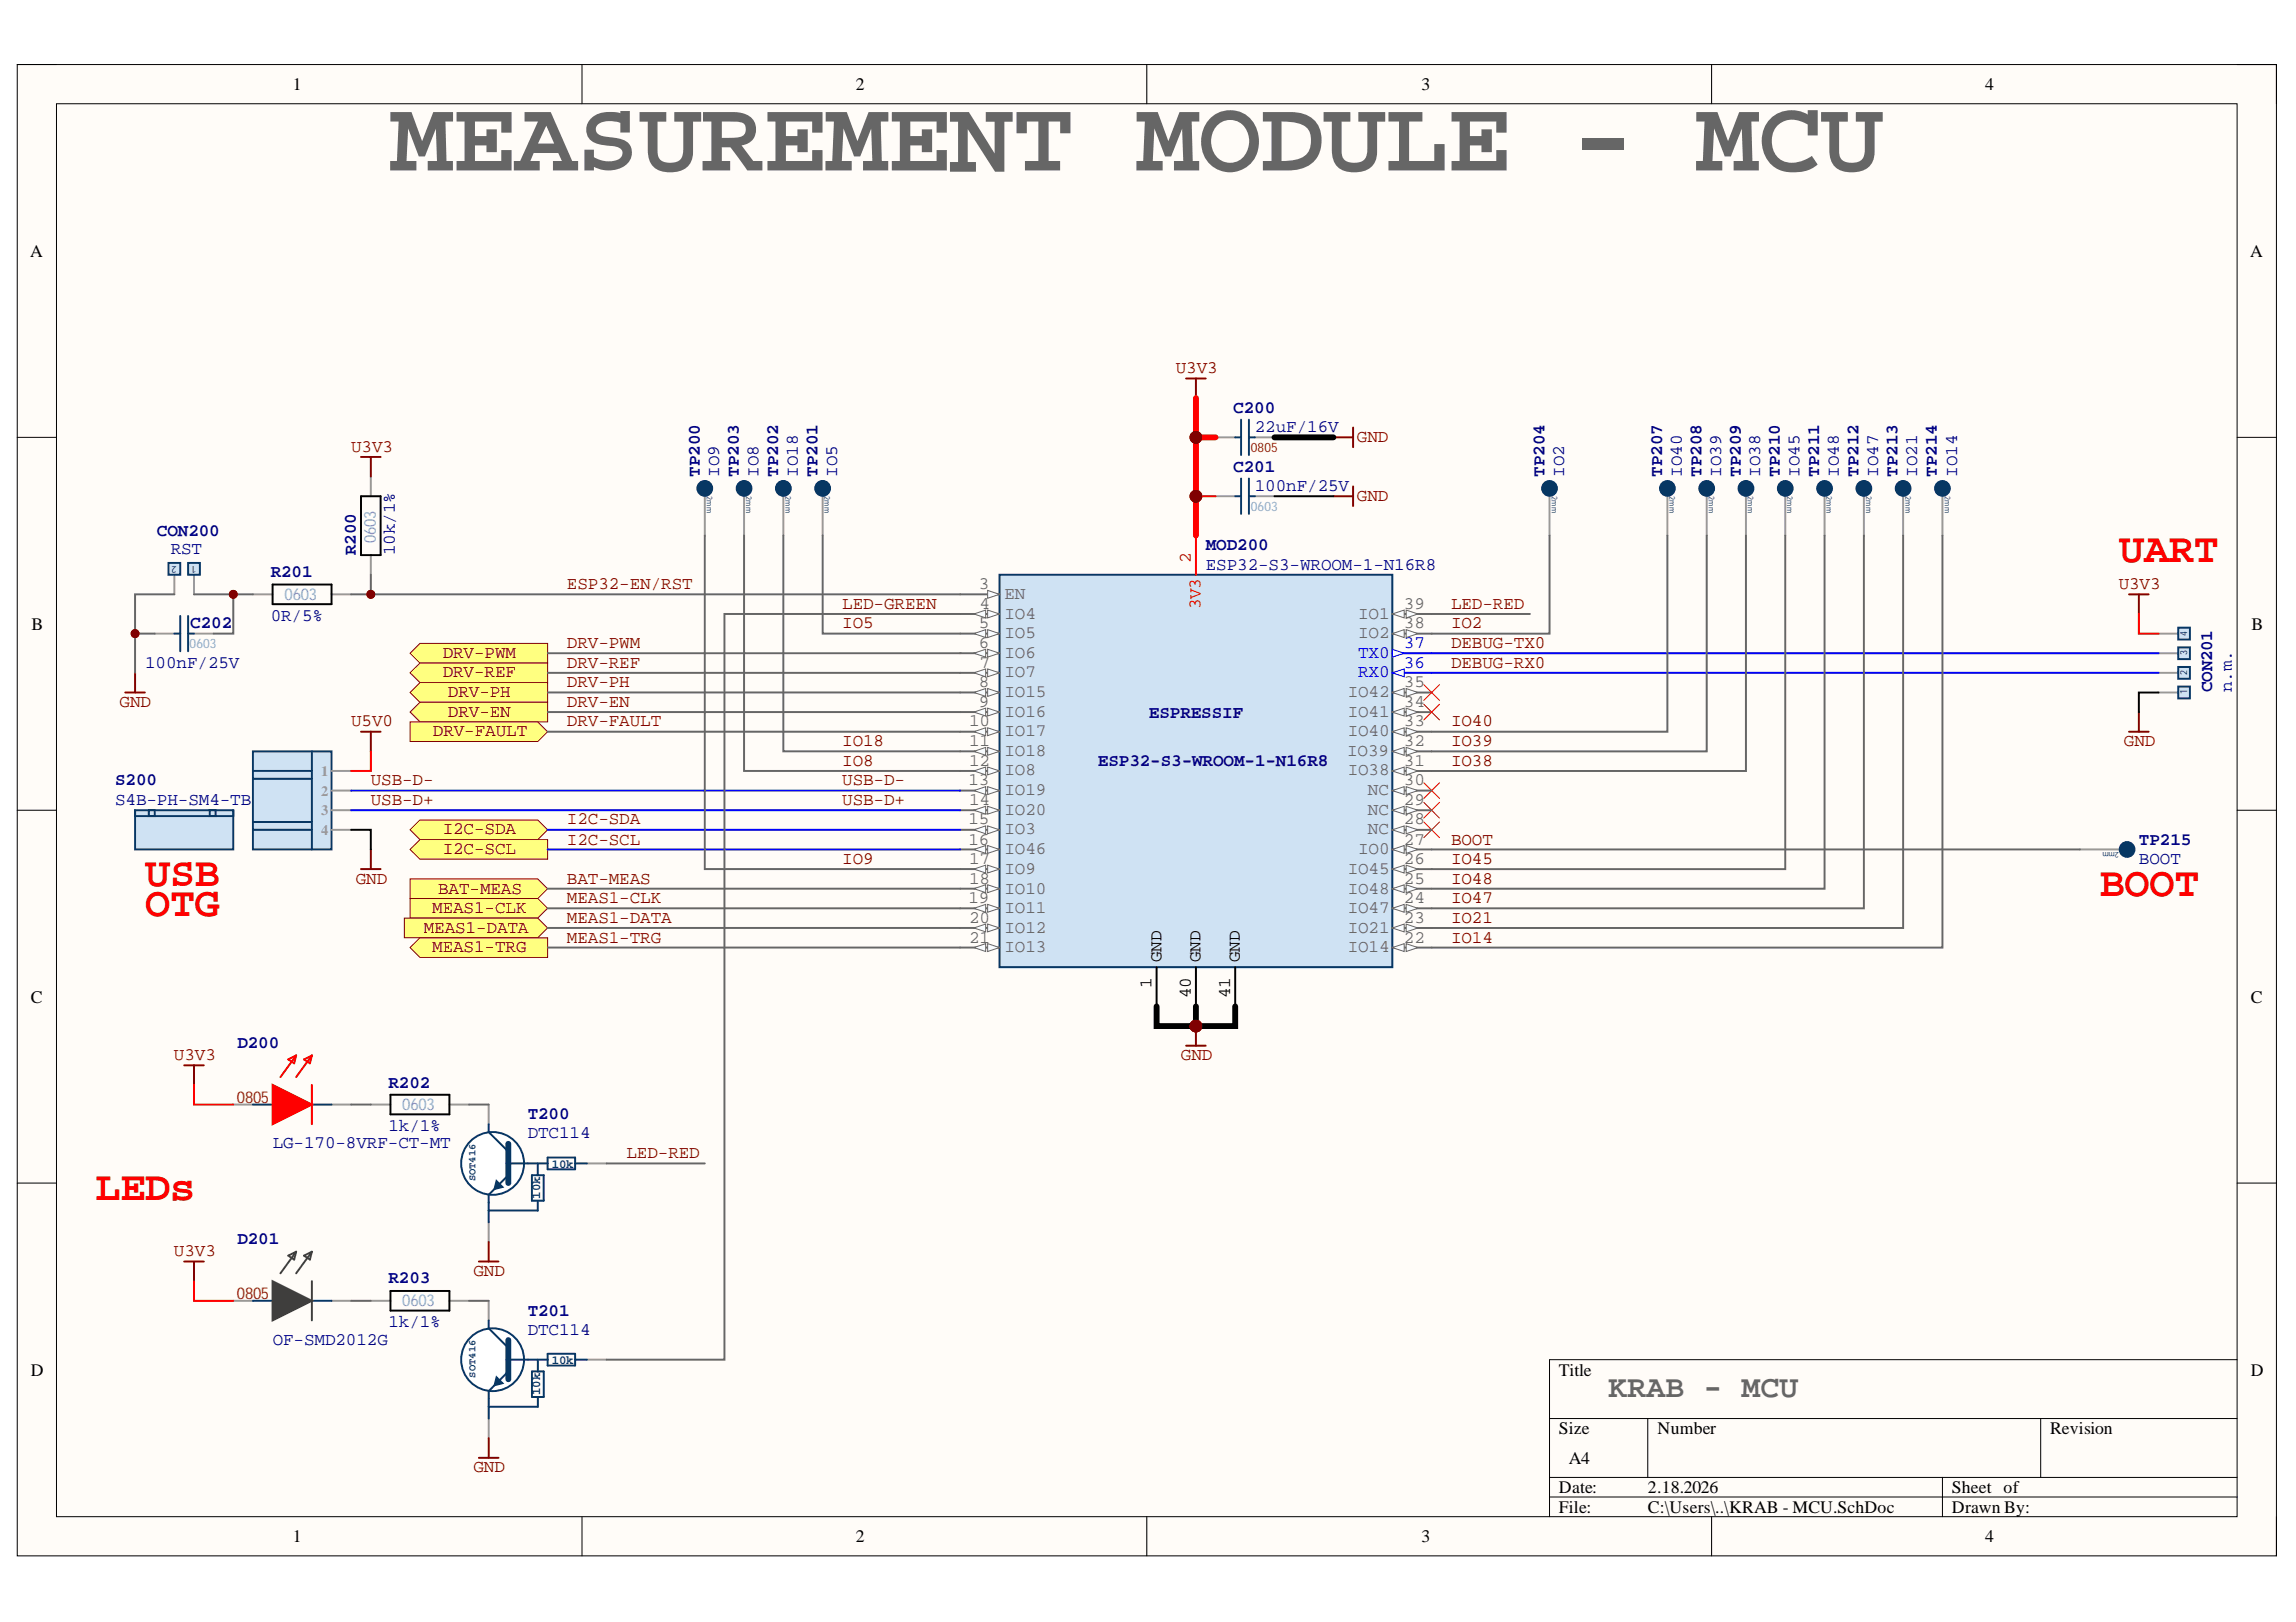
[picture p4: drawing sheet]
<svg xmlns="http://www.w3.org/2000/svg" width="297mm" height="210mm" viewBox="0 0 297 210" stroke-linecap="round" stroke-linejoin="round" font-family="sans-serif">
<defs><g id="words">
<text font-size="13.4" fill="#666" x="50.5" y="22.1">MEASUREMENT MODULE - MCU</text>
<g font-size="5.4" fill="#f00">
<text x="274.2" y="72.8">UART</text>
<text x="18.8" y="114.6">USB</text>
<text x="18.8" y="118.5">OTG</text>
<text x="271.6" y="115.9">BOOT</text>
<text x="12.4" y="155.3">LEDs</text>
</g>
<text font-size="4.1" fill="#666" x="208.1" y="180.8">KRAB - MCU</text>
<g font-size="2.3">
<text x="37.9" y="11.7">1</text>
<text x="110.7" y="11.7">2</text>
<text x="183.9" y="11.7">3</text>
<text x="256.8" y="11.7">4</text>
<text x="3.9" y="33.3">A</text>
<text x="291.1" y="33.3">A</text>
<text x="4.1" y="81.5">B</text>
<text x="291.3" y="81.5">B</text>
<text x="150.2" y="124.5" transform="rotate(-90 150.2 124.5)">GND</text>
<text x="155.3" y="124.5" transform="rotate(-90 155.3 124.5)">GND</text>
<text x="160.4" y="124.5" transform="rotate(-90 160.4 124.5)">GND</text>
<text x="4" y="129.7">C</text>
<text x="149" y="127.8" transform="rotate(-90 149 127.8)">1</text>
<text x="154.1" y="129.2" transform="rotate(-90 154.1 129.2)">40</text>
<text x="159.1" y="129.2" transform="rotate(-90 159.1 129.2)">41</text>
<text x="291.2" y="129.7">C</text>
<text x="4" y="178">D</text>
<text x="201.7" y="178">Title</text>
<text x="291.2" y="178">D</text>
<text x="201.7" y="185.6">Size</text>
<text x="214.5" y="185.6">Number</text>
<text x="265.2" y="185.6">Revision</text>
<text x="203" y="189.4">A4</text>
<text x="201.7" y="193.2">Date:</text>
<text x="201.7" y="195.8">File:</text>
<text x="213.2" y="193.2">2.18.2026</text>
<text x="213.2" y="195.8">C:\Users\..\KRAB - MCU.SchDoc</text>
<text x="252.5" y="193.2">Sheet of</text>
<text x="252.5" y="195.8">Drawn By:</text>
<text x="37.9" y="199.6">1</text>
<text x="110.7" y="199.6">2</text>
<text x="183.9" y="199.6">3</text>
<text x="256.8" y="199.6">4</text>
</g>
<g font-size="2.3" fill="#800000">
<text x="152.1" y="48.3">U3V3</text>
<text x="45.4" y="58.5">U3V3</text>
<text x="175.5" y="57.2">GND</text>
<text x="175.5" y="64.8">GND</text>
<text x="73.3" y="76.2">ESP32-EN/RST</text>
<text x="274.1" y="76.2">U3V3</text>
<text x="73.3" y="83.9">DRV-PWM</text>
<text x="109" y="78.8">LED-GREEN</text>
<text x="109" y="81.3">IO5</text>
<text x="187.7" y="83.9">DEBUG-TX0</text>
<text x="187.7" y="78.8">LED-RED</text>
<text x="187.7" y="81.3">IO2</text>
<text x="57.3" y="85.1">DRV-PWM</text>
<text x="57.3" y="87.7">DRV-REF</text>
<text x="73.3" y="86.4">DRV-REF</text>
<text x="73.3" y="88.9">DRV-PH</text>
<text x="187.7" y="86.4">DEBUG-RX0</text>
<text x="15.5" y="91.5">GND</text>
<text x="45.4" y="94">U5V0</text>
<text x="56" y="95.3">DRV-FAULT</text>
<text x="57.9" y="90.2">DRV-PH</text>
<text x="57.9" y="92.7">DRV-EN</text>
<text x="73.3" y="91.5">DRV-EN</text>
<text x="73.3" y="94">DRV-FAULT</text>
<text x="187.7" y="94">IO40</text>
<text x="48" y="101.6">USB-D-</text>
<text x="109" y="101.6">USB-D-</text>
<text x="109" y="96.5">IO18</text>
<text x="109" y="99.1">IO8</text>
<text x="187.7" y="96.5">IO39</text>
<text x="187.7" y="99.1">IO38</text>
<text x="274.8" y="96.5">GND</text>
<text x="48" y="104.1">USB-D+</text>
<text x="57.3" y="107.9">I2C-SDA</text>
<text x="73.3" y="106.7">I2C-SDA</text>
<text x="109" y="104.1">USB-D+</text>
<text x="57.3" y="110.6">I2C-SCL</text>
<text x="73.3" y="109.3">I2C-SCL</text>
<text x="109" y="111.8">IO9</text>
<text x="187.7" y="109.3">BOOT</text>
<text x="187.7" y="111.8">IO45</text>
<text x="46" y="114.4">GND</text>
<text x="55.9" y="118.2">MEAS1-CLK</text>
<text x="56.7" y="115.6">BAT-MEAS</text>
<text x="73.3" y="116.9">MEAS1-CLK</text>
<text x="73.3" y="119.4">MEAS1-DATA</text>
<text x="73.3" y="114.4">BAT-MEAS</text>
<text x="187.7" y="114.4">IO48</text>
<text x="187.7" y="116.9">IO47</text>
<text x="187.7" y="119.4">IO21</text>
<text x="54.8" y="120.7">MEAS1-DATA</text>
<text x="55.9" y="123.2">MEAS1-TRG</text>
<text x="73.3" y="122">MEAS1-TRG</text>
<text x="187.7" y="122">IO14</text>
<text x="22.5" y="137.2">U3V3</text>
<text x="152.8" y="137.2">GND</text>
<text x="81" y="149.9">LED-RED</text>
<text x="22.5" y="162.5">U3V3</text>
<text x="61.2" y="165.1">GND</text>
<text x="61.2" y="190.5">GND</text>
</g>
<g font-size="2.3" fill="#000080">
<text x="159.6" y="53.4">C200</text>
<text x="162.3" y="56">22uF/16V</text>
<text x="90.5" y="61.7" transform="rotate(-90 90.5 61.7)">TP200</text>
<text x="93.1" y="61.7" transform="rotate(-90 93.1 61.7)">IO9</text>
<text x="95.6" y="61.7" transform="rotate(-90 95.6 61.7)">TP203</text>
<text x="98.1" y="61.7" transform="rotate(-90 98.1 61.7)">IO8</text>
<text x="100.7" y="61.7" transform="rotate(-90 100.7 61.7)">TP202</text>
<text x="103.2" y="61.7" transform="rotate(-90 103.2 61.7)">IO18</text>
<text x="105.7" y="61.7" transform="rotate(-90 105.7 61.7)">TP201</text>
<text x="108.3" y="61.7" transform="rotate(-90 108.3 61.7)">IO5</text>
<text x="159.6" y="61">C201</text>
<text x="162.3" y="63.6">100nF/25V</text>
<text x="199.8" y="61.7" transform="rotate(-90 199.8 61.7)">TP204</text>
<text x="202.4" y="61.7" transform="rotate(-90 202.4 61.7)">IO2</text>
<text x="215" y="61.7" transform="rotate(-90 215 61.7)">TP207</text>
<text x="217.6" y="61.7" transform="rotate(-90 217.6 61.7)">IO40</text>
<text x="220.1" y="61.7" transform="rotate(-90 220.1 61.7)">TP208</text>
<text x="222.7" y="61.7" transform="rotate(-90 222.7 61.7)">IO39</text>
<text x="225.2" y="61.7" transform="rotate(-90 225.2 61.7)">TP209</text>
<text x="227.7" y="61.7" transform="rotate(-90 227.7 61.7)">IO38</text>
<text x="230.3" y="61.7" transform="rotate(-90 230.3 61.7)">TP210</text>
<text x="232.8" y="61.7" transform="rotate(-90 232.8 61.7)">IO45</text>
<text x="235.4" y="61.7" transform="rotate(-90 235.4 61.7)">TP211</text>
<text x="237.9" y="61.7" transform="rotate(-90 237.9 61.7)">IO48</text>
<text x="240.4" y="61.7" transform="rotate(-90 240.4 61.7)">TP212</text>
<text x="243" y="61.7" transform="rotate(-90 243 61.7)">IO47</text>
<text x="245.5" y="61.7" transform="rotate(-90 245.5 61.7)">TP213</text>
<text x="248" y="61.7" transform="rotate(-90 248 61.7)">IO21</text>
<text x="250.6" y="61.7" transform="rotate(-90 250.6 61.7)">TP214</text>
<text x="253.2" y="61.7" transform="rotate(-90 253.2 61.7)">IO14</text>
<text x="20.3" y="69.4">CON200</text>
<text x="22.1" y="71.7">RST</text>
<text x="46" y="71.8" transform="rotate(-90 46 71.8)">R200</text>
<text x="51.1" y="71.8" transform="rotate(-90 51.1 71.8)">10k/1%</text>
<text x="156" y="71.2">MOD200</text>
<text x="35" y="74.7">R201</text>
<text x="156" y="73.7">ESP32-S3-WROOM-1-N16R8</text>
<text x="24.6" y="81.3">C202</text>
<text x="35" y="80.3">0R/5%</text>
<text x="18.8" y="86.4">100nF/25V</text>
<text x="286.2" y="89.6" transform="rotate(-90 286.2 89.6)">CON201</text>
<text x="288.7" y="89.6" transform="rotate(-90 288.7 89.6)">n.m.</text>
<text x="148.6" y="93">ESPRESSIF</text>
<text x="14.9" y="101.6">S200</text>
<text x="142" y="99.1">ESP32-S3-WROOM-1-N16R8</text>
<text x="14.9" y="104.1">S4B-PH-SM4-TB</text>
<text x="276.7" y="109.3">TP215</text>
<text x="276.7" y="111.8">BOOT</text>
<text x="30.7" y="135.7">D200</text>
<text x="50.3" y="140.7">R202</text>
<text x="35.3" y="148.6">LG-170-8VRF-CT-MT</text>
<text x="50.3" y="146.3">1k/1%</text>
<text x="68.3" y="144.8">T200</text>
<text x="68.3" y="147.3">DTC114</text>
<text x="30.7" y="161">D201</text>
<text x="50.3" y="166.1">R203</text>
<text x="50.3" y="171.8">1k/1%</text>
<text x="68.3" y="170.2">T201</text>
<text x="68.3" y="172.8">DTC114</text>
<text x="35.3" y="174">OF-SMD2012G</text>
</g>
<g font-size="2.3" fill="#666">
<text x="126.6" y="76.2">3</text>
<text x="129.9" y="77.5">EN</text>
<text x="126.6" y="83.9">6</text>
<text x="126.6" y="81.3">5</text>
<text x="126.7" y="78.8">4</text>
<text x="129.9" y="82.6">IO5</text>
<text x="129.9" y="80">IO4</text>
<text x="175.7" y="82.6">IO2</text>
<text x="175.7" y="80">IO1</text>
<text x="181.6" y="81.3">38</text>
<text x="181.6" y="78.8">39</text>
<text x="126.6" y="88.9">8</text>
<text x="126.7" y="86.4">7</text>
<text x="129.9" y="87.7">IO7</text>
<text x="129.9" y="85.1">IO6</text>
<text x="181.6" y="88.9">35</text>
<text x="125.4" y="94">10</text>
<text x="126.6" y="91.5">9</text>
<text x="129.9" y="95.3">IO17</text>
<text x="129.9" y="92.7">IO16</text>
<text x="129.9" y="90.2">IO15</text>
<text x="174.4" y="95.3">IO40</text>
<text x="174.4" y="92.7">IO41</text>
<text x="174.4" y="90.2">IO42</text>
<text x="181.6" y="94">33</text>
<text x="181.6" y="91.5">34</text>
<text x="125.3" y="101.6">13</text>
<text x="125.4" y="99.1">12</text>
<text x="125.4" y="96.5">11</text>
<text x="129.9" y="100.3">IO8</text>
<text x="129.9" y="97.8">IO18</text>
<text x="174.3" y="97.8">IO39</text>
<text x="174.4" y="100.3">IO38</text>
<text x="181.6" y="101.6">30</text>
<text x="181.6" y="99.1">31</text>
<text x="181.6" y="96.5">32</text>
<text x="125.3" y="106.7">15</text>
<text x="125.4" y="104.1">14</text>
<text x="129.9" y="107.9">IO3</text>
<text x="129.9" y="105.4">IO20</text>
<text x="129.9" y="102.9">IO19</text>
<text x="177" y="107.9">NC</text>
<text x="177" y="105.4">NC</text>
<text x="177" y="102.9">NC</text>
<text x="181.6" y="106.7">28</text>
<text x="181.6" y="104.1">29</text>
<text x="125.3" y="109.3">16</text>
<text x="125.4" y="111.8">17</text>
<text x="129.9" y="110.6">IO46</text>
<text x="129.9" y="113.1">IO9</text>
<text x="174.4" y="113.1">IO45</text>
<text x="175.7" y="110.6">IO0</text>
<text x="181.6" y="111.8">26</text>
<text x="181.6" y="109.3">27</text>
<text x="125.3" y="116.9">19</text>
<text x="125.4" y="114.4">18</text>
<text x="125.4" y="119.4">20</text>
<text x="129.9" y="115.6">IO10</text>
<text x="129.9" y="118.2">IO11</text>
<text x="174.4" y="118.2">IO47</text>
<text x="174.4" y="115.6">IO48</text>
<text x="181.6" y="119.4">23</text>
<text x="181.6" y="116.9">24</text>
<text x="181.6" y="114.4">25</text>
<text x="125.4" y="122">21</text>
<text x="129.9" y="120.7">IO12</text>
<text x="129.9" y="123.2">IO13</text>
<text x="174.4" y="123.2">IO14</text>
<text x="174.4" y="120.7">IO21</text>
<text x="181.6" y="122">22</text>
</g>
<g font-size="2.3" fill="#f00">
<text x="154.1" y="72.9" transform="rotate(-90 154.1 72.9)">2</text>
<text x="155.3" y="78.8" transform="rotate(-90 155.3 78.8)">3V3</text>
</g>
<g font-size="2.3" fill="#00f">
<text x="181.6" y="83.9">37</text>
<text x="175.7" y="87.7">RX0</text>
<text x="175.7" y="85.1">TX0</text>
<text x="181.6" y="86.4">36</text>
</g>
<g font-size="2.1" fill="#6fa8dc">
<text x="48.6" y="70.3" transform="rotate(-90 48.6 70.3)">0603</text>
<text x="36.8" y="77.7">0603</text>
<text x="52" y="143.7">0603</text>
<text x="52" y="169.1">0603</text>
</g>
<g font-size="2.1" fill="#783f04">
<text x="30.6" y="142.7">0805</text>
<text x="30.6" y="168">0805</text>
</g>
<g font-size="1.9" fill="#999">
<text x="41.5" y="100.4">1</text>
<text x="41.5" y="103">2</text>
<text x="41.5" y="105.5">3</text>
<text x="41.5" y="108">4</text>
</g>
<text font-size="1.7" fill="#783f04" x="161.8" y="58.5">0805</text>
<g font-size="1.7" fill="#6fa8dc">
<text x="161.8" y="66.1">0603</text>
<text x="24.5" y="83.9">0603</text>
</g>
<g font-size="1.6" fill="#073763">
<text x="69.9" y="155.1" transform="rotate(-90 69.9 155.1)">10k</text>
<text x="71.4" y="151.1">10k</text>
<text x="71.4" y="176.5">10k</text>
<text x="69.9" y="180.6" transform="rotate(-90 69.9 180.6)">10k</text>
</g>
<g font-size="1.4" fill="#073763">
<text x="61.5" y="152.8" transform="rotate(-90 61.5 152.8)">SOT416</text>
<text x="61.5" y="178.3" transform="rotate(-90 61.5 178.3)">SOT416</text>
</g>
<g font-size="1.3" fill="#073763">
<text x="22.8" y="73.2" transform="rotate(-180 22.8 73.2)">2</text>
<text x="25.4" y="73.2" transform="rotate(-180 25.4 73.2)">1</text>
<text x="283" y="82.2" transform="rotate(-90 283 82.2)">4</text>
<text x="283" y="89.9" transform="rotate(-90 283 89.9)">1</text>
<text x="283" y="87.3" transform="rotate(-90 283 87.3)">2</text>
<text x="283" y="84.8" transform="rotate(-90 283 84.8)">3</text>
</g>
<g font-size="1" fill="#073763">
<text x="91.5" y="64.2" transform="rotate(90 91.5 64.2)">2mm</text>
<text x="96.5" y="64.2" transform="rotate(90 96.5 64.2)">2mm</text>
<text x="101.6" y="64.2" transform="rotate(90 101.6 64.2)">2mm</text>
<text x="106.7" y="64.2" transform="rotate(90 106.7 64.2)">2mm</text>
<text x="200.8" y="64.2" transform="rotate(90 200.8 64.2)">2mm</text>
<text x="216" y="64.2" transform="rotate(90 216 64.2)">2mm</text>
<text x="221.1" y="64.2" transform="rotate(90 221.1 64.2)">2mm</text>
<text x="226.1" y="64.2" transform="rotate(90 226.1 64.2)">2mm</text>
<text x="231.2" y="64.2" transform="rotate(90 231.2 64.2)">2mm</text>
<text x="236.3" y="64.2" transform="rotate(90 236.3 64.2)">2mm</text>
<text x="241.4" y="64.2" transform="rotate(90 241.4 64.2)">2mm</text>
<text x="246.5" y="64.2" transform="rotate(90 246.5 64.2)">2mm</text>
<text x="251.6" y="64.2" transform="rotate(90 251.6 64.2)">2mm</text>
<text x="274.1" y="110.2" transform="rotate(-180 274.1 110.2)">2mm</text>
</g>
</g></defs>
<path d="M2.2 8.4h292.3v192.9h-292.3z" fill-rule="evenodd" fill="#fffcf8"/>
<path d="M2.2 8.4h292.3v192.9h-292.3z" fill="none" stroke="#000" stroke-width=".13"/>
<path d="M7.3 13.4h282.1v182.9h-282.1z" fill-rule="evenodd" fill="#fffcf8"/>
<g fill="none" stroke="#000" stroke-width=".13">
<path d="M2.2 8.3h5.1M7.3 13.4h282.1v182.9h-282.1zM75.3 8.3v5.1M148.4 8.3v5.1M221.4 8.4v5M289.4 8.4h5.1v5M2.2 56.6h5.1M289.4 56.6h5.1M2.2 104.9h5.1M289.4 104.9h5.1M2.2 153.1h5.1M289.4 153.1h5.1"/>
<path d="M289.4 176h-88.9v20.3M75.3 196.3v5M148.4 196.3v5M200.5 183.6h88.9M200.5 191.2h88.9M200.5 193.7h88.9M213.2 183.6v7.6M221.4 196.3v5M251.3 191.2v5.1M264 183.6v7.6M294.5 196.3v5"/>
</g>
<path d="M153.4 135.3h2.6M154.7 132.8v2.5" fill="none" stroke="#800000" stroke-width=".25"/>
<circle cx="154.7" cy="132.8" r=".76" fill="#800000"/>
<circle cx="154.7" cy="132.8" r=".76" fill="none" stroke="#800000" stroke-width=".13"/>
<path d="M184.2 103.8l2 2.1M184.2 101.3l2 2M184.2 106.4l2 2M186.2 103.8l-2 2.1M186.2 101.3l-2 2M186.2 106.4l-2 2" fill="none" stroke="#f00" stroke-width=".13"/>
<path d="M153.4 49h2.6M154.7 49v2.5M172.5 56.6h2.6M175.1 55.3v2.6M172.5 64.2h2.6M175.1 63v2.5" fill="none" stroke="#800000" stroke-width=".25"/>
<path d="M157.3 56.6h2.5M162.3 56.6h2.6M157.3 64.2h2.5M162.3 64.2h2.6M279.3 89.6h2.5" fill="none" stroke="#999" stroke-width=".25"/>
<path d="M159.8 56.6h.8M160.6 54.3v4.6M161.6 54.3v4.6M161.6 56.6h.7M159.8 64.2h.8M160.6 61.9v4.6M161.6 61.9v4.6M161.6 64.2h.7" fill="none" stroke="#073763" stroke-width=".25"/>
<path d="M281.8 88.8h1.5v1.6h-1.5z" fill-rule="evenodd" fill="#cfe2f3"/>
<path d="M281.8 88.8h1.5v1.6h-1.5z" fill="none" stroke="#073763" stroke-width=".25"/>
<path d="M279.3 87.1h2.5" fill="none" stroke="#999" stroke-width=".25"/>
<path d="M281.8 86.3h1.5v1.5h-1.5z" fill-rule="evenodd" fill="#cfe2f3"/>
<path d="M281.8 86.3h1.5v1.5h-1.5z" fill="none" stroke="#073763" stroke-width=".25"/>
<path d="M279.3 84.5h2.5" fill="none" stroke="#999" stroke-width=".25"/>
<path d="M281.8 83.8h1.5v1.5h-1.5z" fill-rule="evenodd" fill="#cfe2f3"/>
<path d="M281.8 83.8h1.5v1.5h-1.5z" fill="none" stroke="#073763" stroke-width=".25"/>
<path d="M279.3 82h2.5" fill="none" stroke="#999" stroke-width=".25"/>
<path d="M281.8 81.2h1.5v1.6h-1.5z" fill-rule="evenodd" fill="#cfe2f3"/>
<path d="M23.3 79.7v4.6M24.3 79.7v4.6M22.6 82h.7M24.3 82h.8M281.8 81.2h1.5v1.6h-1.5z" fill="none" stroke="#073763" stroke-width=".25"/>
<path d="M275.4 76.9h2.6M276.7 76.9v2.6M16.2 89.6h2.5M17.5 87.1v2.5M275.4 94.7h2.6M276.7 92.2v2.5" fill="none" stroke="#800000" stroke-width=".25"/>
<path d="M32.7 76.9h2.6M42.9 76.9h2.5M20 82h2.6M25.1 82h2.5" fill="none" stroke="#999" stroke-width=".25"/>
<path d="M35.3 75.6h7.6v2.6h-7.6z" fill="none" stroke="#000" stroke-width=".25"/>
<path d="M53.1 107.4l1.2-1.3h15.3l1.2 1.3-1.2 1.3h-15.3z" fill-rule="evenodd" fill="#ffff80"/>
<path d="M53.1 107.4l1.2-1.3h15.3l1.2 1.3-1.2 1.3h-15.3z" fill="none" stroke="#800000" stroke-width=".13"/>
<path d="M53.1 109.9l1.2-1.2h16.5v2.5h-16.5z" fill-rule="evenodd" fill="#ffff80"/>
<path d="M53.1 109.9l1.2-1.2h16.5v2.5h-16.5z" fill="none" stroke="#800000" stroke-width=".13"/>
<path d="M53.1 84.5l1.2-1.2h16.5v2.5h-16.5z" fill-rule="evenodd" fill="#ffff80"/>
<path d="M53.1 84.5l1.2-1.2h16.5v2.5h-16.5z" fill="none" stroke="#800000" stroke-width=".13"/>
<path d="M53.1 87.1l1.2-1.3h16.5v2.5h-16.5z" fill-rule="evenodd" fill="#ffff80"/>
<path d="M53.1 87.1l1.2-1.3h16.5v2.5h-16.5z" fill="none" stroke="#800000" stroke-width=".13"/>
<path d="M53.1 89.6l1.2-1.3h16.5v2.6h-16.5z" fill-rule="evenodd" fill="#ffff80"/>
<path d="M53.1 89.6l1.2-1.3h16.5v2.6h-16.5z" fill="none" stroke="#800000" stroke-width=".13"/>
<path d="M53.1 92.1l1.2-1.2h16.5v2.5h-16.5z" fill-rule="evenodd" fill="#ffff80"/>
<path d="M53.1 92.1l1.2-1.2h16.5v2.5h-16.5z" fill="none" stroke="#800000" stroke-width=".13"/>
<path d="M53.1 93.4h16.5l1.2 1.3-1.2 1.3h-16.5z" fill-rule="evenodd" fill="#ffff80"/>
<path d="M53.1 93.4h16.5l1.2 1.3-1.2 1.3h-16.5z" fill="none" stroke="#800000" stroke-width=".13"/>
<path d="M30.2 142.9h2.5M42.9 142.9h2.5" fill="none" stroke="#999" stroke-width=".25"/>
<path d="M32.7 142.9h2.6M40.3 142.9h2.6" fill="none" stroke="#073763" stroke-width=".25"/>
<path d="M37.3 137.1l1-.5-.2 1zM38.3 136.6l-2 2.8M39.3 137.1l1-.5-.2 1zM40.3 136.6l-2 2.8M40.3 140.4v5.1" fill="none" stroke="#f00" stroke-width=".25"/>
<path d="M35.3 140.4l5 2.5-5 2.6z" fill="#f00"/>
<path d="M35.3 140.4l5 2.5-5 2.6z" fill="none" stroke="#f00" stroke-width=".25"/>
<path d="M30.2 168.3h2.5M42.9 168.3h2.5" fill="none" stroke="#999" stroke-width=".25"/>
<path d="M32.7 168.3h2.6M40.3 168.3h2.6" fill="none" stroke="#073763" stroke-width=".25"/>
<path d="M37.3 162.5l1-.5-.2 1zM38.3 162l-2 2.8M39.3 162.5l1-.5-.2 1zM40.3 162l-2 2.8M40.3 165.8v5.1" fill="none" stroke="#38761d" stroke-width=".25"/>
<path d="M35.3 165.8l5 2.5-5 2.6z" fill="#38761d"/>
<path d="M35.3 165.8l5 2.5-5 2.6z" fill="none" stroke="#38761d" stroke-width=".25"/>
<circle cx="63.7" cy="150.6" r="4.1" fill="#fff"/>
<g fill="none" stroke="#073763" stroke-width=".25">
<path d="M63.2 145.5v1l2.3 2.3M65.5 150.6h5.3M65.5 152.3l-2.3 2.3v3.6M68.8 152.1h1.5v3.3h-1.5zM69.6 150.6v1.5M69.6 155.4v1.3h-6.4M70.8 149.8h3.6v1.5h-3.6zM74.4 150.6h1.5"/>
<circle cx="63.7" cy="150.6" r="4.1"/>
</g>
<path d="M63.2 142.9v2.6M63.2 158.2v2.5M75.9 150.6h2.6" fill="none" stroke="#999" stroke-width=".25"/>
<path d="M65.8 148v5.1" fill="none" stroke="#073763" stroke-width=".76"/>
<path d="M64.2 152.8l.8 .8-1 .3z" fill="#073763"/>
<path d="M64.2 152.8l.8 .8-1 .3z" fill="none" stroke="#073763" stroke-width=".25"/>
<path d="M62 163.3h2.5M63.2 160.7v2.6" fill="none" stroke="#800000" stroke-width=".25"/>
<circle cx="63.7" cy="176" r="4.1" fill="#fff"/>
<g fill="none" stroke="#073763" stroke-width=".25">
<path d="M63.2 170.9v1l2.3 2.3M65.5 176h5.4M65.5 177.7l-2.3 2.3v3.6M68.8 177.5h1.5v3.3h-1.5zM69.6 176v1.5M70.9 175.2h3.5v1.5h-3.5zM74.4 176h1.5M69.6 180.8v1.3h-6.4"/>
<circle cx="63.7" cy="176" r="4.1"/>
</g>
<path d="M63.2 168.3v2.6M75.9 176h2.6M63.2 183.6v2.5" fill="none" stroke="#999" stroke-width=".25"/>
<path d="M65.8 173.4v5.1" fill="none" stroke="#073763" stroke-width=".76"/>
<path d="M64.2 178.2l.8 .8-1 .3z" fill="#073763"/>
<path d="M64.2 178.2l.8 .8-1 .3z" fill="none" stroke="#073763" stroke-width=".25"/>
<path d="M23.8 137.9h2.6M25.1 137.9v2.5M23.8 163.3h2.6M25.1 163.3v2.5M62 188.7h2.5M63.2 186.1v2.6" fill="none" stroke="#800000" stroke-width=".25"/>
<path d="M48 142.9h2.5M58.1 142.9h2.6M48 168.3h2.5M58.1 168.3h2.6" fill="none" stroke="#999" stroke-width=".25"/>
<path d="M50.5 141.7h7.6v2.5h-7.6zM50.5 167.1h7.6v2.5h-7.6z" fill="none" stroke="#000" stroke-width=".25"/>
<path d="M53.1 116.3h16.5l1.2 1.2-1.2 1.3h-16.5z" fill-rule="evenodd" fill="#ffff80"/>
<path d="M53.1 116.3h16.5l1.2 1.2-1.2 1.3h-16.5z" fill="none" stroke="#800000" stroke-width=".13"/>
<path d="M52.3 118.8h17.3l1.2 1.3-1.2 1.3h-17.3z" fill-rule="evenodd" fill="#ffff80"/>
<path d="M52.3 118.8h17.3l1.2 1.3-1.2 1.3h-17.3z" fill="none" stroke="#800000" stroke-width=".13"/>
<path d="M53.1 122.6l1.2-1.2h16.5v2.5h-16.5z" fill-rule="evenodd" fill="#ffff80"/>
<path d="M53.1 122.6l1.2-1.2h16.5v2.5h-16.5z" fill="none" stroke="#800000" stroke-width=".13"/>
<path d="M53.1 113.7h16.5l1.2 1.3-1.2 1.3h-16.5z" fill-rule="evenodd" fill="#ffff80"/>
<path d="M53.1 113.7h16.5l1.2 1.3-1.2 1.3h-16.5z" fill="none" stroke="#800000" stroke-width=".13"/>
<path d="M96.3 64.2v5.1" fill="none" stroke="#999" stroke-width=".25"/>
<circle cx="96.3" cy="63.2" r="1.02" fill="#073763"/>
<circle cx="96.3" cy="63.2" r="1.02" fill="none" stroke="#073763" stroke-width=".13"/>
<path d="M25.1 74.4v2.5" fill="none" stroke="#999" stroke-width=".25"/>
<path d="M24.3 72.9h1.6v1.5h-1.6z" fill-rule="evenodd" fill="#cfe2f3"/>
<path d="M24.3 72.9h1.6v1.5h-1.6z" fill="none" stroke="#073763" stroke-width=".25"/>
<path d="M22.6 74.4v2.5" fill="none" stroke="#999" stroke-width=".25"/>
<path d="M21.8 72.9h1.5v1.5h-1.5z" fill-rule="evenodd" fill="#cfe2f3"/>
<path d="M21.8 72.9h1.5v1.5h-1.5z" fill="none" stroke="#073763" stroke-width=".25"/>
<path d="M129.3 74.4h50.8v50.8h-50.8z" fill-rule="evenodd" fill="#cfe2f3"/>
<path d="M129.3 74.4h50.8v50.8h-50.8z" fill="none" stroke="#073763" stroke-width=".25"/>
<path d="M180.1 87.1h5.1" fill="none" stroke="#00f" stroke-width=".25"/>
<path d="M180.1 87.1l1.6-.5v1z" fill="#f8fcff"/>
<path d="M180.1 87.1l1.6-.5v1z" fill="none" stroke="#00f" stroke-width=".13"/>
<path d="M124.2 107.4h5.1" fill="none" stroke="#666" stroke-width=".25"/>
<path d="M127.8 106.9l1.5 .5-1.5 .5z" fill="#f8fcff"/>
<path d="M127.8 106.9l1.5 .5-1.5 .5z" fill="none" stroke="#666" stroke-width=".13"/>
<path d="M126 107.4l1.5-.5v1z" fill="#f8fcff"/>
<path d="M126 107.4l1.5-.5v1z" fill="none" stroke="#666" stroke-width=".13"/>
<path d="M180.1 84.5h5.1" fill="none" stroke="#00f" stroke-width=".25"/>
<path d="M180.1 84l1.6 .5-1.6 .5z" fill="#f8fcff"/>
<path d="M180.1 84l1.6 .5-1.6 .5z" fill="none" stroke="#00f" stroke-width=".13"/>
<path d="M154.7 69.3v5.1" fill="none" stroke="#f00" stroke-width=".25"/>
<path d="M154.7 125.2v5" fill="none" stroke="#000" stroke-width=".25"/>
<path d="M124.2 76.9h5.1" fill="none" stroke="#666" stroke-width=".25"/>
<path d="M127.8 76.4l1.5 .5-1.5 .5z" fill="#f8fcff"/>
<path d="M127.8 76.4l1.5 .5-1.5 .5z" fill="none" stroke="#666" stroke-width=".13"/>
<path d="M124.2 104.9h5.1" fill="none" stroke="#666" stroke-width=".25"/>
<path d="M127.8 104.3l1.5 .6-1.5 .5z" fill="#f8fcff"/>
<path d="M127.8 104.3l1.5 .6-1.5 .5z" fill="none" stroke="#666" stroke-width=".13"/>
<path d="M126 104.9l1.5-.6v1.1z" fill="#f8fcff"/>
<path d="M126 104.9l1.5-.6v1.1z" fill="none" stroke="#666" stroke-width=".13"/>
<path d="M124.2 102.3h5.1" fill="none" stroke="#666" stroke-width=".25"/>
<path d="M127.8 101.8l1.5 .5-1.5 .5z" fill="#f8fcff"/>
<path d="M127.8 101.8l1.5 .5-1.5 .5z" fill="none" stroke="#666" stroke-width=".13"/>
<path d="M126 102.3l1.5-.5v1z" fill="#f8fcff"/>
<path d="M126 102.3l1.5-.5v1z" fill="none" stroke="#666" stroke-width=".13"/>
<path d="M124.2 99.8h5.1" fill="none" stroke="#666" stroke-width=".25"/>
<path d="M127.8 99.3l1.5 .5-1.5 .5z" fill="#f8fcff"/>
<path d="M127.8 99.3l1.5 .5-1.5 .5z" fill="none" stroke="#666" stroke-width=".13"/>
<path d="M126 99.8l1.5-.5v1z" fill="#f8fcff"/>
<path d="M126 99.8l1.5-.5v1z" fill="none" stroke="#666" stroke-width=".13"/>
<path d="M124.2 97.2h5.1" fill="none" stroke="#666" stroke-width=".25"/>
<path d="M127.8 96.7l1.5 .5-1.5 .5z" fill="#f8fcff"/>
<path d="M127.8 96.7l1.5 .5-1.5 .5z" fill="none" stroke="#666" stroke-width=".13"/>
<path d="M126 97.2l1.5-.5v1z" fill="#f8fcff"/>
<path d="M126 97.2l1.5-.5v1z" fill="none" stroke="#666" stroke-width=".13"/>
<path d="M124.2 94.7h5.1" fill="none" stroke="#666" stroke-width=".25"/>
<path d="M127.8 94.2l1.5 .5-1.5 .5z" fill="#f8fcff"/>
<path d="M127.8 94.2l1.5 .5-1.5 .5z" fill="none" stroke="#666" stroke-width=".13"/>
<path d="M126 94.7l1.5-.5v1z" fill="#f8fcff"/>
<path d="M126 94.7l1.5-.5v1z" fill="none" stroke="#666" stroke-width=".13"/>
<path d="M124.2 92.1h5.1" fill="none" stroke="#666" stroke-width=".25"/>
<path d="M127.8 91.6l1.5 .5-1.5 .6z" fill="#f8fcff"/>
<path d="M127.8 91.6l1.5 .5-1.5 .6z" fill="none" stroke="#666" stroke-width=".13"/>
<path d="M126 92.1l1.5-.5v1.1z" fill="#f8fcff"/>
<path d="M126 92.1l1.5-.5v1.1z" fill="none" stroke="#666" stroke-width=".13"/>
<path d="M124.2 89.6h5.1" fill="none" stroke="#666" stroke-width=".25"/>
<path d="M127.8 89.1l1.5 .5-1.5 .5z" fill="#f8fcff"/>
<path d="M127.8 89.1l1.5 .5-1.5 .5z" fill="none" stroke="#666" stroke-width=".13"/>
<path d="M126 89.6l1.5-.5v1z" fill="#f8fcff"/>
<path d="M126 89.6l1.5-.5v1z" fill="none" stroke="#666" stroke-width=".13"/>
<path d="M124.2 87.1h5.1" fill="none" stroke="#666" stroke-width=".25"/>
<path d="M127.8 86.6l1.5 .5-1.5 .5z" fill="#f8fcff"/>
<path d="M127.8 86.6l1.5 .5-1.5 .5z" fill="none" stroke="#666" stroke-width=".13"/>
<path d="M126 87.1l1.5-.5v1z" fill="#f8fcff"/>
<path d="M126 87.1l1.5-.5v1z" fill="none" stroke="#666" stroke-width=".13"/>
<path d="M124.2 84.5h5.1" fill="none" stroke="#666" stroke-width=".25"/>
<path d="M127.8 84l1.5 .5-1.5 .5z" fill="#f8fcff"/>
<path d="M127.8 84l1.5 .5-1.5 .5z" fill="none" stroke="#666" stroke-width=".13"/>
<path d="M126 84.5l1.5-.5v1z" fill="#f8fcff"/>
<path d="M126 84.5l1.5-.5v1z" fill="none" stroke="#666" stroke-width=".13"/>
<path d="M124.2 82h5.1" fill="none" stroke="#666" stroke-width=".25"/>
<path d="M127.8 81.5l1.5 .5-1.5 .5z" fill="#f8fcff"/>
<path d="M127.8 81.5l1.5 .5-1.5 .5z" fill="none" stroke="#666" stroke-width=".13"/>
<path d="M126 82l1.5-.5v1z" fill="#f8fcff"/>
<path d="M126 82l1.5-.5v1z" fill="none" stroke="#666" stroke-width=".13"/>
<path d="M124.2 79.5h5.1" fill="none" stroke="#666" stroke-width=".25"/>
<path d="M127.8 78.9l1.5 .6-1.5 .5z" fill="#f8fcff"/>
<path d="M127.8 78.9l1.5 .6-1.5 .5z" fill="none" stroke="#666" stroke-width=".13"/>
<path d="M126 79.5l1.5-.6v1.1z" fill="#f8fcff"/>
<path d="M126 79.5l1.5-.6v1.1z" fill="none" stroke="#666" stroke-width=".13"/>
<path d="M124.2 109.9h5.1" fill="none" stroke="#666" stroke-width=".25"/>
<path d="M127.8 109.4l1.5 .5-1.5 .5z" fill="#f8fcff"/>
<path d="M127.8 109.4l1.5 .5-1.5 .5z" fill="none" stroke="#666" stroke-width=".13"/>
<path d="M126 109.9l1.5-.5v1z" fill="#f8fcff"/>
<path d="M126 109.9l1.5-.5v1z" fill="none" stroke="#666" stroke-width=".13"/>
<path d="M124.2 112.5h5.1" fill="none" stroke="#666" stroke-width=".25"/>
<path d="M127.8 112l1.5 .5-1.5 .5z" fill="#f8fcff"/>
<path d="M127.8 112l1.5 .5-1.5 .5z" fill="none" stroke="#666" stroke-width=".13"/>
<path d="M126 112.5l1.5-.5v1z" fill="#f8fcff"/>
<path d="M126 112.5l1.5-.5v1z" fill="none" stroke="#666" stroke-width=".13"/>
<path d="M124.2 115h5.1" fill="none" stroke="#666" stroke-width=".25"/>
<path d="M127.8 114.5l1.5 .5-1.5 .5z" fill="#f8fcff"/>
<path d="M127.8 114.5l1.5 .5-1.5 .5z" fill="none" stroke="#666" stroke-width=".13"/>
<path d="M126 115l1.5-.5v1z" fill="#f8fcff"/>
<path d="M126 115l1.5-.5v1z" fill="none" stroke="#666" stroke-width=".13"/>
<path d="M124.2 117.5h5.1" fill="none" stroke="#666" stroke-width=".25"/>
<path d="M127.8 117l1.5 .5-1.5 .6z" fill="#f8fcff"/>
<path d="M127.8 117l1.5 .5-1.5 .6z" fill="none" stroke="#666" stroke-width=".13"/>
<path d="M126 117.5l1.5-.5v1.1z" fill="#f8fcff"/>
<path d="M126 117.5l1.5-.5v1.1z" fill="none" stroke="#666" stroke-width=".13"/>
<path d="M124.2 120.1h5.1" fill="none" stroke="#666" stroke-width=".25"/>
<path d="M127.8 119.6l1.5 .5-1.5 .5z" fill="#f8fcff"/>
<path d="M127.8 119.6l1.5 .5-1.5 .5z" fill="none" stroke="#666" stroke-width=".13"/>
<path d="M126 120.1l1.5-.5v1z" fill="#f8fcff"/>
<path d="M126 120.1l1.5-.5v1z" fill="none" stroke="#666" stroke-width=".13"/>
<path d="M124.2 122.6h5.1" fill="none" stroke="#666" stroke-width=".25"/>
<path d="M127.8 122.1l1.5 .5-1.5 .5z" fill="#f8fcff"/>
<path d="M127.8 122.1l1.5 .5-1.5 .5z" fill="none" stroke="#666" stroke-width=".13"/>
<path d="M126 122.6l1.5-.5v1z" fill="#f8fcff"/>
<path d="M126 122.6l1.5-.5v1z" fill="none" stroke="#666" stroke-width=".13"/>
<path d="M180.1 122.6h5.1" fill="none" stroke="#666" stroke-width=".25"/>
<path d="M180.1 122.6l1.6-.5v1z" fill="#f8fcff"/>
<path d="M180.1 122.6l1.6-.5v1z" fill="none" stroke="#666" stroke-width=".13"/>
<path d="M181.9 122.1l1.5 .5-1.5 .5z" fill="#f8fcff"/>
<path d="M181.9 122.1l1.5 .5-1.5 .5z" fill="none" stroke="#666" stroke-width=".13"/>
<path d="M180.1 120.1h5.1" fill="none" stroke="#666" stroke-width=".25"/>
<path d="M180.1 120.1l1.6-.5v1z" fill="#f8fcff"/>
<path d="M180.1 120.1l1.6-.5v1z" fill="none" stroke="#666" stroke-width=".13"/>
<path d="M181.9 119.6l1.5 .5-1.5 .5z" fill="#f8fcff"/>
<path d="M181.9 119.6l1.5 .5-1.5 .5z" fill="none" stroke="#666" stroke-width=".13"/>
<path d="M180.1 112.5h5.1" fill="none" stroke="#666" stroke-width=".25"/>
<path d="M180.1 112.5l1.6-.5v1z" fill="#f8fcff"/>
<path d="M180.1 112.5l1.6-.5v1z" fill="none" stroke="#666" stroke-width=".13"/>
<path d="M181.9 112l1.5 .5-1.5 .5z" fill="#f8fcff"/>
<path d="M181.9 112l1.5 .5-1.5 .5z" fill="none" stroke="#666" stroke-width=".13"/>
<path d="M180.1 109.9h5.1" fill="none" stroke="#666" stroke-width=".25"/>
<path d="M180.1 109.9l1.6-.5v1z" fill="#f8fcff"/>
<path d="M180.1 109.9l1.6-.5v1z" fill="none" stroke="#666" stroke-width=".13"/>
<path d="M181.9 109.4l1.5 .5-1.5 .5z" fill="#f8fcff"/>
<path d="M181.9 109.4l1.5 .5-1.5 .5z" fill="none" stroke="#666" stroke-width=".13"/>
<path d="M149.6 125.2v5" fill="none" stroke="#000" stroke-width=".25"/>
<path d="M180.1 117.5h5.1" fill="none" stroke="#666" stroke-width=".25"/>
<path d="M180.1 117.5l1.6-.5v1.1z" fill="#f8fcff"/>
<path d="M180.1 117.5l1.6-.5v1.1z" fill="none" stroke="#666" stroke-width=".13"/>
<path d="M181.9 117l1.5 .5-1.5 .6z" fill="#f8fcff"/>
<path d="M181.9 117l1.5 .5-1.5 .6z" fill="none" stroke="#666" stroke-width=".13"/>
<path d="M180.1 115h5.1" fill="none" stroke="#666" stroke-width=".25"/>
<path d="M180.1 115l1.6-.5v1z" fill="#f8fcff"/>
<path d="M180.1 115l1.6-.5v1z" fill="none" stroke="#666" stroke-width=".13"/>
<path d="M181.9 114.5l1.5 .5-1.5 .5z" fill="#f8fcff"/>
<path d="M181.9 114.5l1.5 .5-1.5 .5z" fill="none" stroke="#666" stroke-width=".13"/>
<path d="M180.1 107.4h5.1" fill="none" stroke="#666" stroke-width=".25"/>
<path d="M180.1 107.4l1.6-.5v1z" fill="#f8fcff"/>
<path d="M180.1 107.4l1.6-.5v1z" fill="none" stroke="#666" stroke-width=".13"/>
<path d="M181.9 106.9l1.5 .5-1.5 .5z" fill="#f8fcff"/>
<path d="M181.9 106.9l1.5 .5-1.5 .5z" fill="none" stroke="#666" stroke-width=".13"/>
<path d="M180.1 104.9h5.1" fill="none" stroke="#666" stroke-width=".25"/>
<path d="M180.1 104.9l1.6-.6v1.1z" fill="#f8fcff"/>
<path d="M180.1 104.9l1.6-.6v1.1z" fill="none" stroke="#666" stroke-width=".13"/>
<path d="M181.9 104.3l1.5 .6-1.5 .5z" fill="#f8fcff"/>
<path d="M181.9 104.3l1.5 .6-1.5 .5z" fill="none" stroke="#666" stroke-width=".13"/>
<path d="M180.1 102.3h5.1" fill="none" stroke="#666" stroke-width=".25"/>
<path d="M180.1 102.3l1.6-.5v1z" fill="#f8fcff"/>
<path d="M180.1 102.3l1.6-.5v1z" fill="none" stroke="#666" stroke-width=".13"/>
<path d="M181.9 101.8l1.5 .5-1.5 .5z" fill="#f8fcff"/>
<path d="M181.9 101.8l1.5 .5-1.5 .5z" fill="none" stroke="#666" stroke-width=".13"/>
<path d="M180.1 99.8h5.1" fill="none" stroke="#666" stroke-width=".25"/>
<path d="M180.1 99.8l1.6-.5v1z" fill="#f8fcff"/>
<path d="M180.1 99.8l1.6-.5v1z" fill="none" stroke="#666" stroke-width=".13"/>
<path d="M181.9 99.3l1.5 .5-1.5 .5z" fill="#f8fcff"/>
<path d="M181.9 99.3l1.5 .5-1.5 .5z" fill="none" stroke="#666" stroke-width=".13"/>
<path d="M180.1 97.2h5.1" fill="none" stroke="#666" stroke-width=".25"/>
<path d="M180.1 97.2l1.6-.5v1z" fill="#f8fcff"/>
<path d="M180.1 97.2l1.6-.5v1z" fill="none" stroke="#666" stroke-width=".13"/>
<path d="M181.9 96.7l1.5 .5-1.5 .5z" fill="#f8fcff"/>
<path d="M181.9 96.7l1.5 .5-1.5 .5z" fill="none" stroke="#666" stroke-width=".13"/>
<path d="M180.1 94.7h5.1" fill="none" stroke="#666" stroke-width=".25"/>
<path d="M180.1 94.7l1.6-.5v1z" fill="#f8fcff"/>
<path d="M180.1 94.7l1.6-.5v1z" fill="none" stroke="#666" stroke-width=".13"/>
<path d="M181.9 94.2l1.5 .5-1.5 .5z" fill="#f8fcff"/>
<path d="M181.9 94.2l1.5 .5-1.5 .5z" fill="none" stroke="#666" stroke-width=".13"/>
<path d="M180.1 92.2h5.1" fill="none" stroke="#666" stroke-width=".25"/>
<path d="M180.1 92.2l1.6-.6v1.1z" fill="#f8fcff"/>
<path d="M180.1 92.2l1.6-.6v1.1z" fill="none" stroke="#666" stroke-width=".13"/>
<path d="M181.9 91.6l1.5 .6-1.5 .5z" fill="#f8fcff"/>
<path d="M181.9 91.6l1.5 .6-1.5 .5z" fill="none" stroke="#666" stroke-width=".13"/>
<path d="M180.1 89.6h5.1" fill="none" stroke="#666" stroke-width=".25"/>
<path d="M180.1 89.6l1.6-.5v1z" fill="#f8fcff"/>
<path d="M180.1 89.6l1.6-.5v1z" fill="none" stroke="#666" stroke-width=".13"/>
<path d="M181.9 89.1l1.5 .5-1.5 .5z" fill="#f8fcff"/>
<path d="M181.9 89.1l1.5 .5-1.5 .5z" fill="none" stroke="#666" stroke-width=".13"/>
<path d="M180.1 82h5.1" fill="none" stroke="#666" stroke-width=".25"/>
<path d="M180.1 82l1.6-.5v1z" fill="#f8fcff"/>
<path d="M180.1 82l1.6-.5v1z" fill="none" stroke="#666" stroke-width=".13"/>
<path d="M181.9 81.5l1.5 .5-1.5 .5z" fill="#f8fcff"/>
<path d="M181.9 81.5l1.5 .5-1.5 .5z" fill="none" stroke="#666" stroke-width=".13"/>
<path d="M180.1 79.5h5.1" fill="none" stroke="#666" stroke-width=".25"/>
<path d="M180.1 79.5l1.6-.6v1.1z" fill="#f8fcff"/>
<path d="M180.1 79.5l1.6-.6v1.1z" fill="none" stroke="#666" stroke-width=".13"/>
<path d="M181.9 78.9l1.5 .6-1.5 .5z" fill="#f8fcff"/>
<path d="M181.9 78.9l1.5 .6-1.5 .5z" fill="none" stroke="#666" stroke-width=".13"/>
<path d="M46.7 64.2h2.5v7.6h-2.5zM159.8 125.2v5" fill="none" stroke="#000" stroke-width=".25"/>
<path d="M46.7 59.1h2.5M48 59.1v2.6M46.7 94.7h2.5M48 94.7v2.5M46.7 112.5h2.5M48 109.9v2.6" fill="none" stroke="#800000" stroke-width=".25"/>
<path d="M48 61.7v2.5M48 71.8v2.6M101.3 64.2v5.1" fill="none" stroke="#999" stroke-width=".25"/>
<circle cx="101.3" cy="63.2" r="1.02" fill="#073763"/>
<circle cx="101.3" cy="63.2" r="1.02" fill="none" stroke="#073763" stroke-width=".13"/>
<path d="M106.4 64.2v5.1" fill="none" stroke="#999" stroke-width=".25"/>
<circle cx="106.4" cy="63.2" r="1.02" fill="#073763"/>
<circle cx="106.4" cy="63.2" r="1.02" fill="none" stroke="#073763" stroke-width=".13"/>
<path d="M91.2 64.2v5.1" fill="none" stroke="#999" stroke-width=".25"/>
<circle cx="91.2" cy="63.2" r="1.02" fill="#073763"/>
<circle cx="91.2" cy="63.2" r="1.02" fill="none" stroke="#073763" stroke-width=".13"/>
<path d="M200.5 64.2v5.1" fill="none" stroke="#999" stroke-width=".25"/>
<circle cx="200.5" cy="63.2" r="1.01" fill="#073763"/>
<circle cx="200.5" cy="63.2" r="1.01" fill="none" stroke="#073763" stroke-width=".13"/>
<path d="M215.7 64.2v5.1" fill="none" stroke="#999" stroke-width=".25"/>
<circle cx="215.7" cy="63.2" r="1.01" fill="#073763"/>
<circle cx="215.7" cy="63.2" r="1.01" fill="none" stroke="#073763" stroke-width=".13"/>
<path d="M220.8 64.2v5.1" fill="none" stroke="#999" stroke-width=".25"/>
<circle cx="220.8" cy="63.2" r="1.01" fill="#073763"/>
<circle cx="220.8" cy="63.2" r="1.01" fill="none" stroke="#073763" stroke-width=".13"/>
<path d="M225.9 64.2v5.1" fill="none" stroke="#999" stroke-width=".25"/>
<circle cx="225.9" cy="63.2" r="1.02" fill="#073763"/>
<circle cx="225.9" cy="63.2" r="1.02" fill="none" stroke="#073763" stroke-width=".13"/>
<path d="M231 64.2v5.1" fill="none" stroke="#999" stroke-width=".25"/>
<circle cx="231" cy="63.2" r="1.01" fill="#073763"/>
<circle cx="231" cy="63.2" r="1.01" fill="none" stroke="#073763" stroke-width=".13"/>
<path d="M236 64.2v5.1" fill="none" stroke="#999" stroke-width=".25"/>
<circle cx="236" cy="63.2" r="1.01" fill="#073763"/>
<circle cx="236" cy="63.2" r="1.01" fill="none" stroke="#073763" stroke-width=".13"/>
<path d="M241.1 64.2v5.1" fill="none" stroke="#999" stroke-width=".25"/>
<circle cx="241.1" cy="63.2" r="1.02" fill="#073763"/>
<circle cx="241.1" cy="63.2" r="1.02" fill="none" stroke="#073763" stroke-width=".13"/>
<path d="M246.2 64.2v5.1" fill="none" stroke="#999" stroke-width=".25"/>
<circle cx="246.2" cy="63.2" r="1.01" fill="#073763"/>
<circle cx="246.2" cy="63.2" r="1.01" fill="none" stroke="#073763" stroke-width=".13"/>
<path d="M251.3 64.2v5.1" fill="none" stroke="#999" stroke-width=".25"/>
<circle cx="251.3" cy="63.2" r="1.01" fill="#073763"/>
<circle cx="251.3" cy="63.2" r="1.01" fill="none" stroke="#073763" stroke-width=".13"/>
<path d="M269.1 109.9h5.1" fill="none" stroke="#999" stroke-width=".25"/>
<circle cx="275.2" cy="109.9" r="1.01" fill="#073763"/>
<circle cx="275.2" cy="109.9" r="1.01" fill="none" stroke="#073763" stroke-width=".13"/>
<path d="M17.5 104.9h12.7v5h-12.7z" fill-rule="evenodd" fill="#cfe2f3"/>
<path d="M17.5 104.9h12.7v5h-12.7z" fill="none" stroke="#073763" stroke-width=".25"/>
<path d="M32.7 97.2h10.2v12.7h-10.2z" fill-rule="evenodd" fill="#cfe2f3"/>
<path d="M32.7 97.2h10.2v12.7h-10.2zM32.7 99.8h7.6M40.3 97.2v12.7M32.7 107.4h7.6M32.7 106.4h7.6" fill="none" stroke="#073763" stroke-width=".25"/>
<path d="M42.9 99.8h2.5M42.9 102.3h2.5" fill="none" stroke="#999" stroke-width=".25"/>
<path d="M19.3 104.9h.7v.7h-.7z" fill-rule="evenodd" fill="#cfe2f3"/>
<path d="M19.3 104.9h.7v.7h-.7z" fill="none" stroke="#073763" stroke-width=".25"/>
<path d="M27.1 104.9h.8v.7h-.8z" fill-rule="evenodd" fill="#cfe2f3"/>
<path d="M17.5 104.9v.7h12.7v-.7M27.1 104.9h.8v.7h-.8zM32.7 100.8h7.6" fill="none" stroke="#073763" stroke-width=".25"/>
<path d="M42.9 104.9h2.5M42.9 107.4h2.5" fill="none" stroke="#999" stroke-width=".25"/>
<path d="M154.7 51.5v17.8" fill="none" stroke="#f00" stroke-width=".76"/>
<circle cx="154.7" cy="56.6" r=".76" fill="#800000"/>
<circle cx="154.7" cy="56.6" r=".76" fill="none" stroke="#800000" stroke-width=".13"/>
<circle cx="154.7" cy="64.2" r=".76" fill="#800000"/>
<circle cx="154.7" cy="64.2" r=".76" fill="none" stroke="#800000" stroke-width=".13"/>
<path d="M154.7 56.6h2.6" fill="none" stroke="#f00" stroke-width=".76"/>
<circle cx="154.7" cy="56.6" r=".76" fill="#800000"/>
<circle cx="154.7" cy="56.6" r=".76" fill="none" stroke="#800000" stroke-width=".13"/>
<path d="M154.7 64.2h2.6" fill="none" stroke="#f00" stroke-width=".25"/>
<circle cx="154.7" cy="64.2" r=".76" fill="#800000"/>
<circle cx="154.7" cy="64.2" r=".76" fill="none" stroke="#800000" stroke-width=".13"/>
<path d="M164.9 56.6h7.6" fill="none" stroke="#000" stroke-width=".76"/>
<path d="M164.9 64.2h7.6M279.3 89.6h-2.6v2.6" fill="none" stroke="#000" stroke-width=".25"/>
<path d="M276.7 79.5v2.5h2.6" fill="none" stroke="#f00" stroke-width=".25"/>
<path d="M185.2 84.5h94.1M185.2 87.1h94.1" fill="none" stroke="#00f" stroke-width=".25"/>
<path d="M22.6 76.9h-5.1v10.2" fill="none" stroke="#666" stroke-width=".25"/>
<circle cx="17.5" cy="82" r=".51" fill="#800000"/>
<circle cx="17.5" cy="82" r=".51" fill="none" stroke="#800000" stroke-width=".13"/>
<path d="M17.5 82h2.5" fill="none" stroke="#666" stroke-width=".25"/>
<circle cx="17.5" cy="82" r=".51" fill="#800000"/>
<circle cx="17.5" cy="82" r=".51" fill="none" stroke="#800000" stroke-width=".13"/>
<path d="M30.2 76.9v5.1h-2.6" fill="none" stroke="#666" stroke-width=".25"/>
<circle cx="30.2" cy="76.9" r=".51" fill="#800000"/>
<circle cx="30.2" cy="76.9" r=".51" fill="none" stroke="#800000" stroke-width=".13"/>
<path d="M25.1 76.9h7.6" fill="none" stroke="#666" stroke-width=".25"/>
<circle cx="30.2" cy="76.9" r=".51" fill="#800000"/>
<circle cx="30.2" cy="76.9" r=".51" fill="none" stroke="#800000" stroke-width=".13"/>
<path d="M70.8 107.4h53.4M70.8 109.9h53.4" fill="none" stroke="#00f" stroke-width=".25"/>
<path d="M70.8 84.5h53.4M70.8 87.1h53.4M70.8 92.1h53.4M70.8 94.7h53.4M70.8 89.6h53.4M70.8 117.5h53.4M70.8 115h53.4M70.8 122.6h53.4M45.4 142.9h2.6M60.7 142.9h2.5M45.4 168.3h2.6M60.7 168.3h2.5" fill="none" stroke="#666" stroke-width=".25"/>
<path d="M25.1 140.4v2.5h5.1M25.1 165.8v2.5h5.1" fill="none" stroke="#f00" stroke-width=".25"/>
<path d="M149.6 130.2v2.6h10.2v-2.6" fill="none" stroke="#000" stroke-width=".76"/>
<circle cx="154.7" cy="132.8" r=".76" fill="#800000"/>
<circle cx="154.7" cy="132.8" r=".76" fill="none" stroke="#800000" stroke-width=".13"/>
<path d="M154.7 130.2v2.6" fill="none" stroke="#000" stroke-width=".76"/>
<circle cx="154.7" cy="132.8" r=".76" fill="#800000"/>
<circle cx="154.7" cy="132.8" r=".76" fill="none" stroke="#800000" stroke-width=".13"/>
<path d="M45.4 102.3h78.8M45.4 104.9h78.8" fill="none" stroke="#00f" stroke-width=".25"/>
<path d="M48 97.2v2.6h-2.6" fill="none" stroke="#f00" stroke-width=".25"/>
<path d="M45.4 107.4h2.6v2.5" fill="none" stroke="#000" stroke-width=".25"/>
<path d="M48 74.4v2.5" fill="none" stroke="#666" stroke-width=".25"/>
<circle cx="48" cy="76.9" r=".51" fill="#800000"/>
<circle cx="48" cy="76.9" r=".51" fill="none" stroke="#800000" stroke-width=".13"/>
<path d="M45.4 76.9h78.8M124.2 79.5h-30.5v96.5h-15.2M185.2 109.9h83.9" fill="none" stroke="#666" stroke-width=".25"/>
<circle cx="48" cy="76.9" r=".51" fill="#800000"/>
<circle cx="48" cy="76.9" r=".51" fill="none" stroke="#800000" stroke-width=".13"/>
<g fill="none" stroke="#666" stroke-width=".25">
<path d="M91.2 69.3v43.2h33M96.3 69.3v30.5h27.9M101.3 69.3v27.9h22.9M106.4 69.3v12.7h17.8M185.2 79.5h12.7M200.5 69.3v12.7h-15.3M215.7 69.3v25.4h-30.5M220.8 69.3v27.9h-35.6M225.9 69.3v30.5h-40.7M231 69.3v43.2h-45.8M236 69.3v45.7h-50.8M241.1 69.3v48.2h-55.9"/>
<path d="M246.2 69.3v50.8h-61M251.3 69.3v53.3h-66.1M70.8 120.1h53.4M78.5 150.6h12.7"/>
</g>
<path d="M184.2 88.6l2 2M184.2 91.1l2 2.1M186.2 88.6l-2 2M186.2 91.1l-2 2.1" fill="none" stroke="#f00" stroke-width=".13"/>
<use href="#words"/>
</svg>
